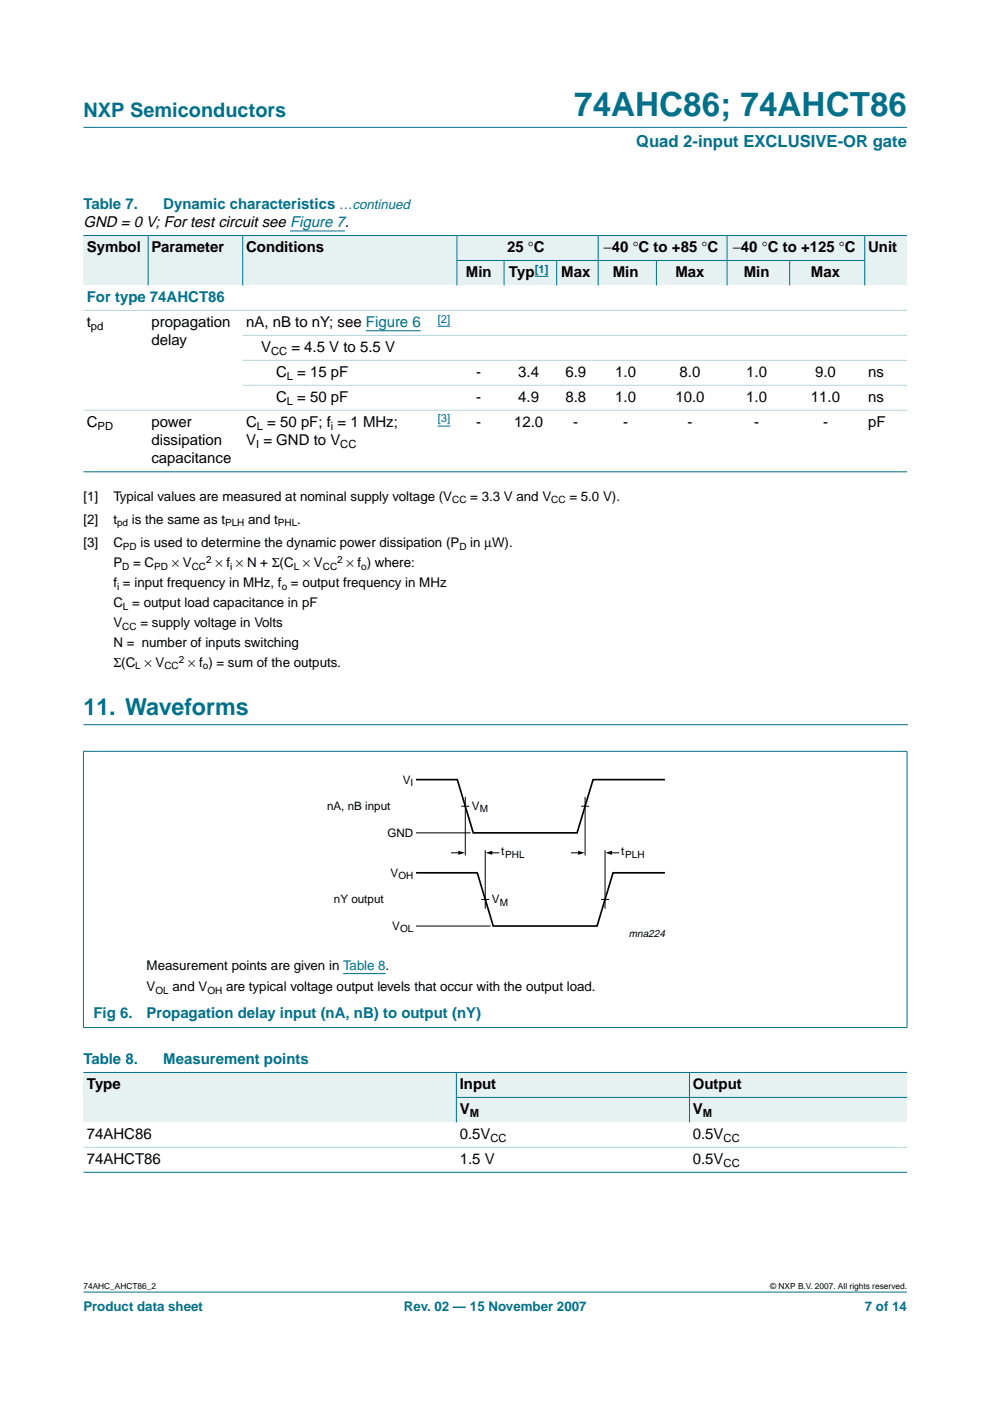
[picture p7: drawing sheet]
<svg xmlns="http://www.w3.org/2000/svg" width="210mm" height="297mm" viewBox="0 0 210 297" stroke-linecap="round" stroke-linejoin="round" font-family="sans-serif">
<defs><g id="words">
<text font-size="7.1" fill="#00708a" x="121.7" y="24.7">74AHC86; 74AHCT86</text>
<text font-size="4.9" fill="#00708a" x="17.7" y="151.7">11. Waveforms</text>
<text font-size="4.2" fill="#00708a" x="17.7" y="24.9">NXP Semiconductors</text>
<text font-size="3.5" fill="#00708a" x="134.9" y="31.1">Quad 2-input EXCLUSIVE-OR gate</text>
<g font-size="3.2" fill="#00708a">
<text x="17.7" y="44.3">Table 7.</text>
<text x="34.6" y="44.3">Dynamic characteristics …continued</text>
<text x="18.4" y="64">For type 74AHCT86</text>
<text x="19.8" y="215.7">Fig 6.</text>
<text x="31.1" y="215.7">Propagation delay input (nA, nB) to output (nY)</text>
<text x="17.7" y="225.6">Table 8.</text>
<text x="34.6" y="225.6">Measurement points</text>
</g>
<g font-size="3.2">
<text x="17.7" y="48.2">GND = 0 V; For test circuit see Figure 7.</text>
<text x="18.4" y="53.5">Symbol</text>
<text x="32.1" y="53.5">Parameter</text>
<text x="52.2" y="53.5">Conditions</text>
<text x="107.5" y="53.5">25 °C</text>
<text x="128" y="53.5">−40 °C to +85 °C</text>
<text x="155.4" y="53.5">−40 °C to +125 °C</text>
<text x="184.1" y="53.5">Unit</text>
<text x="98.8" y="58.8">Min</text>
<text x="107.9" y="58.8">Typ</text>
<text x="119" y="58.8">Max</text>
<text x="129.9" y="58.8">Min</text>
<text x="143.2" y="58.8">Max</text>
<text x="157.7" y="58.8">Min</text>
<text x="171.9" y="58.8">Max</text>
<text x="18.4" y="69.3">t</text>
<text x="32.1" y="69.3">propagation</text>
<text x="52.2" y="69.3">nA, nB to nY; see Figure 6</text>
<text x="32.1" y="73.2">delay</text>
<text x="55.3" y="74.6">V</text>
<text x="61.8" y="74.6">= 4.5 V to 5.5 V</text>
<text x="58.5" y="79.9">C = 15 pF</text>
<text x="101" y="79.9">-</text>
<text x="109.9" y="79.9">3.4</text>
<text x="119.9" y="79.9">6.9</text>
<text x="130.4" y="79.9">1.0</text>
<text x="144.1" y="79.9">8.0</text>
<text x="158.2" y="79.9">1.0</text>
<text x="172.8" y="79.9">9.0</text>
<text x="184.1" y="79.9">ns</text>
<text x="58.5" y="85.2">C = 50 pF</text>
<text x="101" y="85.2">-</text>
<text x="109.9" y="85.2">4.9</text>
<text x="119.9" y="85.2">8.8</text>
<text x="130.4" y="85.2">1.0</text>
<text x="143.2" y="85.2">10.0</text>
<text x="158.2" y="85.2">1.0</text>
<text x="171.9" y="85.2">11.0</text>
<text x="184.1" y="85.2">ns</text>
<text x="18.4" y="90.5">C</text>
<text x="32.1" y="90.5">power</text>
<text x="32.1" y="94.4">dissipation</text>
<text x="52.2" y="94.4">V = GND to V</text>
<text x="52.2" y="90.5">C = 50 pF; f = 1 MHz;</text>
<text x="101" y="90.5">-</text>
<text x="109" y="90.5">12.0</text>
<text x="121.5" y="90.5">-</text>
<text x="132.1" y="90.5">-</text>
<text x="145.8" y="90.5">-</text>
<text x="159.9" y="90.5">-</text>
<text x="174.5" y="90.5">-</text>
<text x="184.1" y="90.5">pF</text>
<text x="32.1" y="98.3">capacitance</text>
<text x="18.4" y="230.9">Type</text>
<text x="97.5" y="230.9">Input</text>
<text x="146.9" y="230.9">Output</text>
<text x="97.5" y="236.2">V</text>
<text x="146.9" y="236.2">V</text>
<text x="18.4" y="241.5">74AHC86</text>
<text x="97.5" y="241.5">0.5V</text>
<text x="146.9" y="241.5">0.5V</text>
<text x="18.4" y="246.8">74AHCT86</text>
<text x="97.5" y="246.8">1.5 V</text>
<text x="146.9" y="246.8">0.5V</text>
</g>
<g font-size="2.8">
<text x="17.7" y="106.1">[1]</text>
<text x="24" y="106.1">Typical values are measured at nominal supply voltage (V</text>
<text x="99.7" y="106.1">= 3.3 V and V</text>
<text x="120.7" y="106.1">= 5.0 V).</text>
<text x="17.7" y="111.1">[2]</text>
<text x="24" y="111.1">t</text>
<text x="28" y="111.1">is the same as t</text>
<text x="52.6" y="111.1">and t</text>
<text x="63" y="111.1">.</text>
<text x="17.7" y="116">[3]</text>
<text x="24" y="116">C</text>
<text x="29.8" y="116">is used to determine the dynamic power dissipation (P</text>
<text x="99.7" y="116">in µW).</text>
<text x="24" y="120.3">P</text>
<text x="24" y="124.5">f = input frequency in MHz, f = output frequency in MHz</text>
<text x="28.2" y="120.3">= C</text>
<text x="36.4" y="120.3">× V</text>
<text x="45.7" y="120.3">× f × N + Σ(C × V</text>
<text x="73.5" y="120.3">× f ) where:</text>
<text x="24" y="128.7">C = output load capacitance in pF</text>
<text x="24" y="133">V</text>
<text x="24" y="137.2">N = number of inputs switching</text>
<text x="29.8" y="133">= supply voltage in Volts</text>
<text x="24" y="141.4">Σ(C × V</text>
<text x="39.9" y="141.4">× f ) = sum of the outputs.</text>
<text x="31.1" y="205.6">Measurement points are given in Table 8.</text>
<text x="31.1" y="210.2">V</text>
<text x="36.6" y="210.2">and V</text>
<text x="47.9" y="210.2">are typical voltage output levels that occur with the output load.</text>
</g>
<g font-size="2.8" fill="#00708a">
<text x="17.7" y="278">Product data sheet</text>
<text x="85.6" y="278">Rev. 02 — 15 November 2007</text>
<text x="183.4" y="278">7 of 14</text>
</g>
<g font-size="2.5">
<text x="85.4" y="166.1">V</text>
<text x="69.4" y="171.8">nA, nB input</text>
<text x="100.1" y="171.7">V</text>
<text x="82.2" y="177.4">GND</text>
<text x="82.8" y="185.9">V</text>
<text x="106.3" y="181.4">t</text>
<text x="131.7" y="181.4">t</text>
<text x="70.8" y="191.5">nY output</text>
<text x="104.3" y="191.5">V</text>
<text x="83.2" y="197.2">V</text>
</g>
<g font-size="2.4" fill="#00f">
<text x="113.4" y="57.8">[1]</text>
<text x="92.8" y="68.4">[2]</text>
<text x="92.8" y="89.6">[3]</text>
</g>
<g font-size="2.4">
<text x="19.3" y="69.9">pd</text>
<text x="57.5" y="75.2">CC</text>
<text x="60.8" y="80.5">L</text>
<text x="60.8" y="85.8">L</text>
<text x="20.7" y="91.1">PD</text>
<text x="54.3" y="95">I</text>
<text x="54.5" y="91.1">L</text>
<text x="70.2" y="91.1">i</text>
<text x="72.2" y="95">CC</text>
<text x="99.6" y="236.8">M</text>
<text x="149" y="236.8">M</text>
<text x="104" y="242.1">CC</text>
<text x="153.4" y="242.1">CC</text>
<text x="153.4" y="247.4">CC</text>
</g>
<text font-size="2.2" x="133.3" y="198.6">mna224</text>
<g font-size="2.1">
<text x="95.9" y="106.7">CC</text>
<text x="116.9" y="106.7">CC</text>
<text x="24.8" y="111.6">pd</text>
<text x="47.7" y="111.6">PLH</text>
<text x="58.9" y="111.6">PHL</text>
<text x="26.1" y="116.5">PD</text>
<text x="43.7" y="119.4">2</text>
<text x="71.5" y="119.4">2</text>
<text x="97.4" y="116.5">D</text>
<text x="24.8" y="125">i</text>
<text x="25.9" y="120.8">D</text>
<text x="32.7" y="120.8">PD</text>
<text x="40.6" y="120.8">CC</text>
<text x="48.8" y="120.8">i</text>
<text x="59.7" y="125">o</text>
<text x="62.3" y="120.8">L</text>
<text x="68.4" y="120.8">CC</text>
<text x="76.6" y="120.8">o</text>
<text x="26.1" y="129.2">L</text>
<text x="25.9" y="133.5">CC</text>
<text x="28.7" y="141.9">L</text>
<text x="34.9" y="141.9">CC</text>
<text x="37.9" y="140.6">2</text>
<text x="43" y="141.9">o</text>
<text x="87.1" y="166.6">I</text>
<text x="101.7" y="172.2">M</text>
<text x="107.1" y="181.9">PHL</text>
<text x="132.5" y="181.9">PLH</text>
<text x="84.5" y="186.4">OH</text>
<text x="84.8" y="197.7">OL</text>
<text x="105.9" y="192">M</text>
<text x="33" y="210.7">OL</text>
<text x="44" y="210.7">OH</text>
</g>
<g font-size="1.8">
<text x="17.7" y="273.4">74AHC_AHCT86_2</text>
<text x="163.3" y="273.4">© NXP B.V. 2007. All rights reserved.</text>
</g>
</g></defs>
<g fill="#00708a" stroke="#00708a" stroke-width=".21">
<path d="M17.7 273.9h174.6z"/>
<path d="M17.7 27h174.6z"/>
</g>
<path d="M17.7 153.7h174.7" fill="none" stroke="#00708a" stroke-width=".21"/>
<path d="M61.5 49h11.6M77.6 70.1h11.6M92.8 69.2h2.7M92.8 90.3h2.7" fill="none" stroke="#00f" stroke-width=".21"/>
<g fill="#e6f2f2">
<path d="M17.7 49.9h13.7v10.6h-13.7z" fill-rule="evenodd"/>
<path d="M31.4 49.9h20.1v10.6h-20.1z" fill-rule="evenodd"/>
<path d="M51.5 49.9h45.4v10.6h-45.4z" fill-rule="evenodd"/>
<path d="M96.9 49.9h29.9v5.3h-29.9z" fill-rule="evenodd"/>
<path d="M126.8 49.9h27.4v5.3h-27.4z" fill-rule="evenodd"/>
<path d="M154.2 49.9h29.1v5.3h-29.1z" fill-rule="evenodd"/>
<path d="M183.3 49.9h9v10.6h-9z" fill-rule="evenodd"/>
<path d="M96.9 55.2h10v5.3h-10z" fill-rule="evenodd"/>
<path d="M106.9 55.2h11.1v5.3h-11.1z" fill-rule="evenodd"/>
</g>
<path d="M113.4 58.6h2.9z" fill="#00f" stroke="#00f" stroke-width=".21"/>
<g fill="#e6f2f2">
<path d="M118 55.2h8.8v5.3h-8.8z" fill-rule="evenodd"/>
<path d="M126.8 55.2h12.4v5.3h-12.4z" fill-rule="evenodd"/>
<path d="M139.2 55.2h15v5.3h-15z" fill-rule="evenodd"/>
<path d="M154.2 55.2h13.2v5.3h-13.2z" fill-rule="evenodd"/>
<path d="M167.4 55.2h15.9v5.3h-15.9z" fill-rule="evenodd"/>
</g>
<g fill="#00708a" stroke="#00708a" stroke-width=".21">
<path d="M31.4 49.9v10.6z"/>
<path d="M51.5 49.9v10.6z"/>
<path d="M96.9 49.9v10.6z"/>
<path d="M106.9 55.2v5.3z"/>
<path d="M118 55.2v5.3z"/>
<path d="M126.8 49.9v10.6z"/>
<path d="M139.2 55.2v5.3z"/>
<path d="M154.2 49.9v10.6z"/>
<path d="M167.4 55.2v5.3z"/>
<path d="M183.3 49.9v10.6z"/>
<path d="M17.7 49.9h174.6z"/>
<path d="M96.8 55.2h86.6z"/>
<path d="M17.7 100h174.6z"/>
<path d="M17.7 159.3v58.5z"/>
<path d="M192.3 159.3v58.5z"/>
<path d="M17.6 159.3h174.8z"/>
<path d="M17.6 217.9h174.8z"/>
</g>
<g fill="#b3d4db" stroke="#b3d4db" stroke-width=".21">
<path d="M17.7 65.8h174.6z"/>
<path d="M51.5 71.1h140.8z"/>
<path d="M51.5 76.4h140.8z"/>
<path d="M51.5 81.7h140.8z"/>
<path d="M17.7 87h174.6z"/>
</g>
<path d="M72.7 206.4h9.1" fill="none" stroke="#00f" stroke-width=".21"/>
<g fill="none" stroke="#000" stroke-width=".21">
<path d="M88.2 176.6h11.6M97.8 170.9h1.7M98.7 169v12.4M123.2 170.9h1.7M124.1 169v12.4M88.2 196.3h15.8M95.8 180.8h1.7M102 190.7h1.7M102.9 180.3v12.4M104.1 180.8h1.7M121.2 180.8h1.7M127.4 190.7h1.7"/>
<path d="M128.3 180.3v12.4M129.5 180.8h1.7"/>
</g>
<path d="M97.2 180.4l1.4 .4-1.4 .4zM103 180.8l1.4-.4v.8zM122.6 180.4l1.4 .4-1.4 .4zM128.4 180.8l1.4-.4v.8z" fill="#000"/>
<path d="M88.2 165.3h8.8l3.3 11.3h22.1l3.3-11.3h15.3M88.2 185h13l3.4 11.3h22l3.4-11.3h11" fill="none" stroke="#000" stroke-width=".35"/>
<g fill="#e6f2f2">
<path d="M17.7 227.4h79.1v10.6h-79.1z" fill-rule="evenodd"/>
<path d="M96.8 227.4h49.4v5.3h-49.4z" fill-rule="evenodd"/>
<path d="M146.2 227.4h46.1v5.3h-46.1z" fill-rule="evenodd"/>
<path d="M96.8 232.7h49.4v5.3h-49.4z" fill-rule="evenodd"/>
<path d="M146.2 232.7h46.1v5.3h-46.1z" fill-rule="evenodd"/>
</g>
<g fill="#00708a" stroke="#00708a" stroke-width=".21">
<path d="M96.8 227.3v10.7z"/>
<path d="M146.2 227.3v10.7z"/>
<path d="M17.7 227.4h174.6z"/>
<path d="M96.7 232.7h95.6z"/>
<path d="M17.7 248.5h174.6z"/>
</g>
<path d="M17.7 243.3h174.6z" fill="#b3d4db" stroke="#b3d4db" stroke-width=".21"/>
<use href="#words"/>
</svg>
